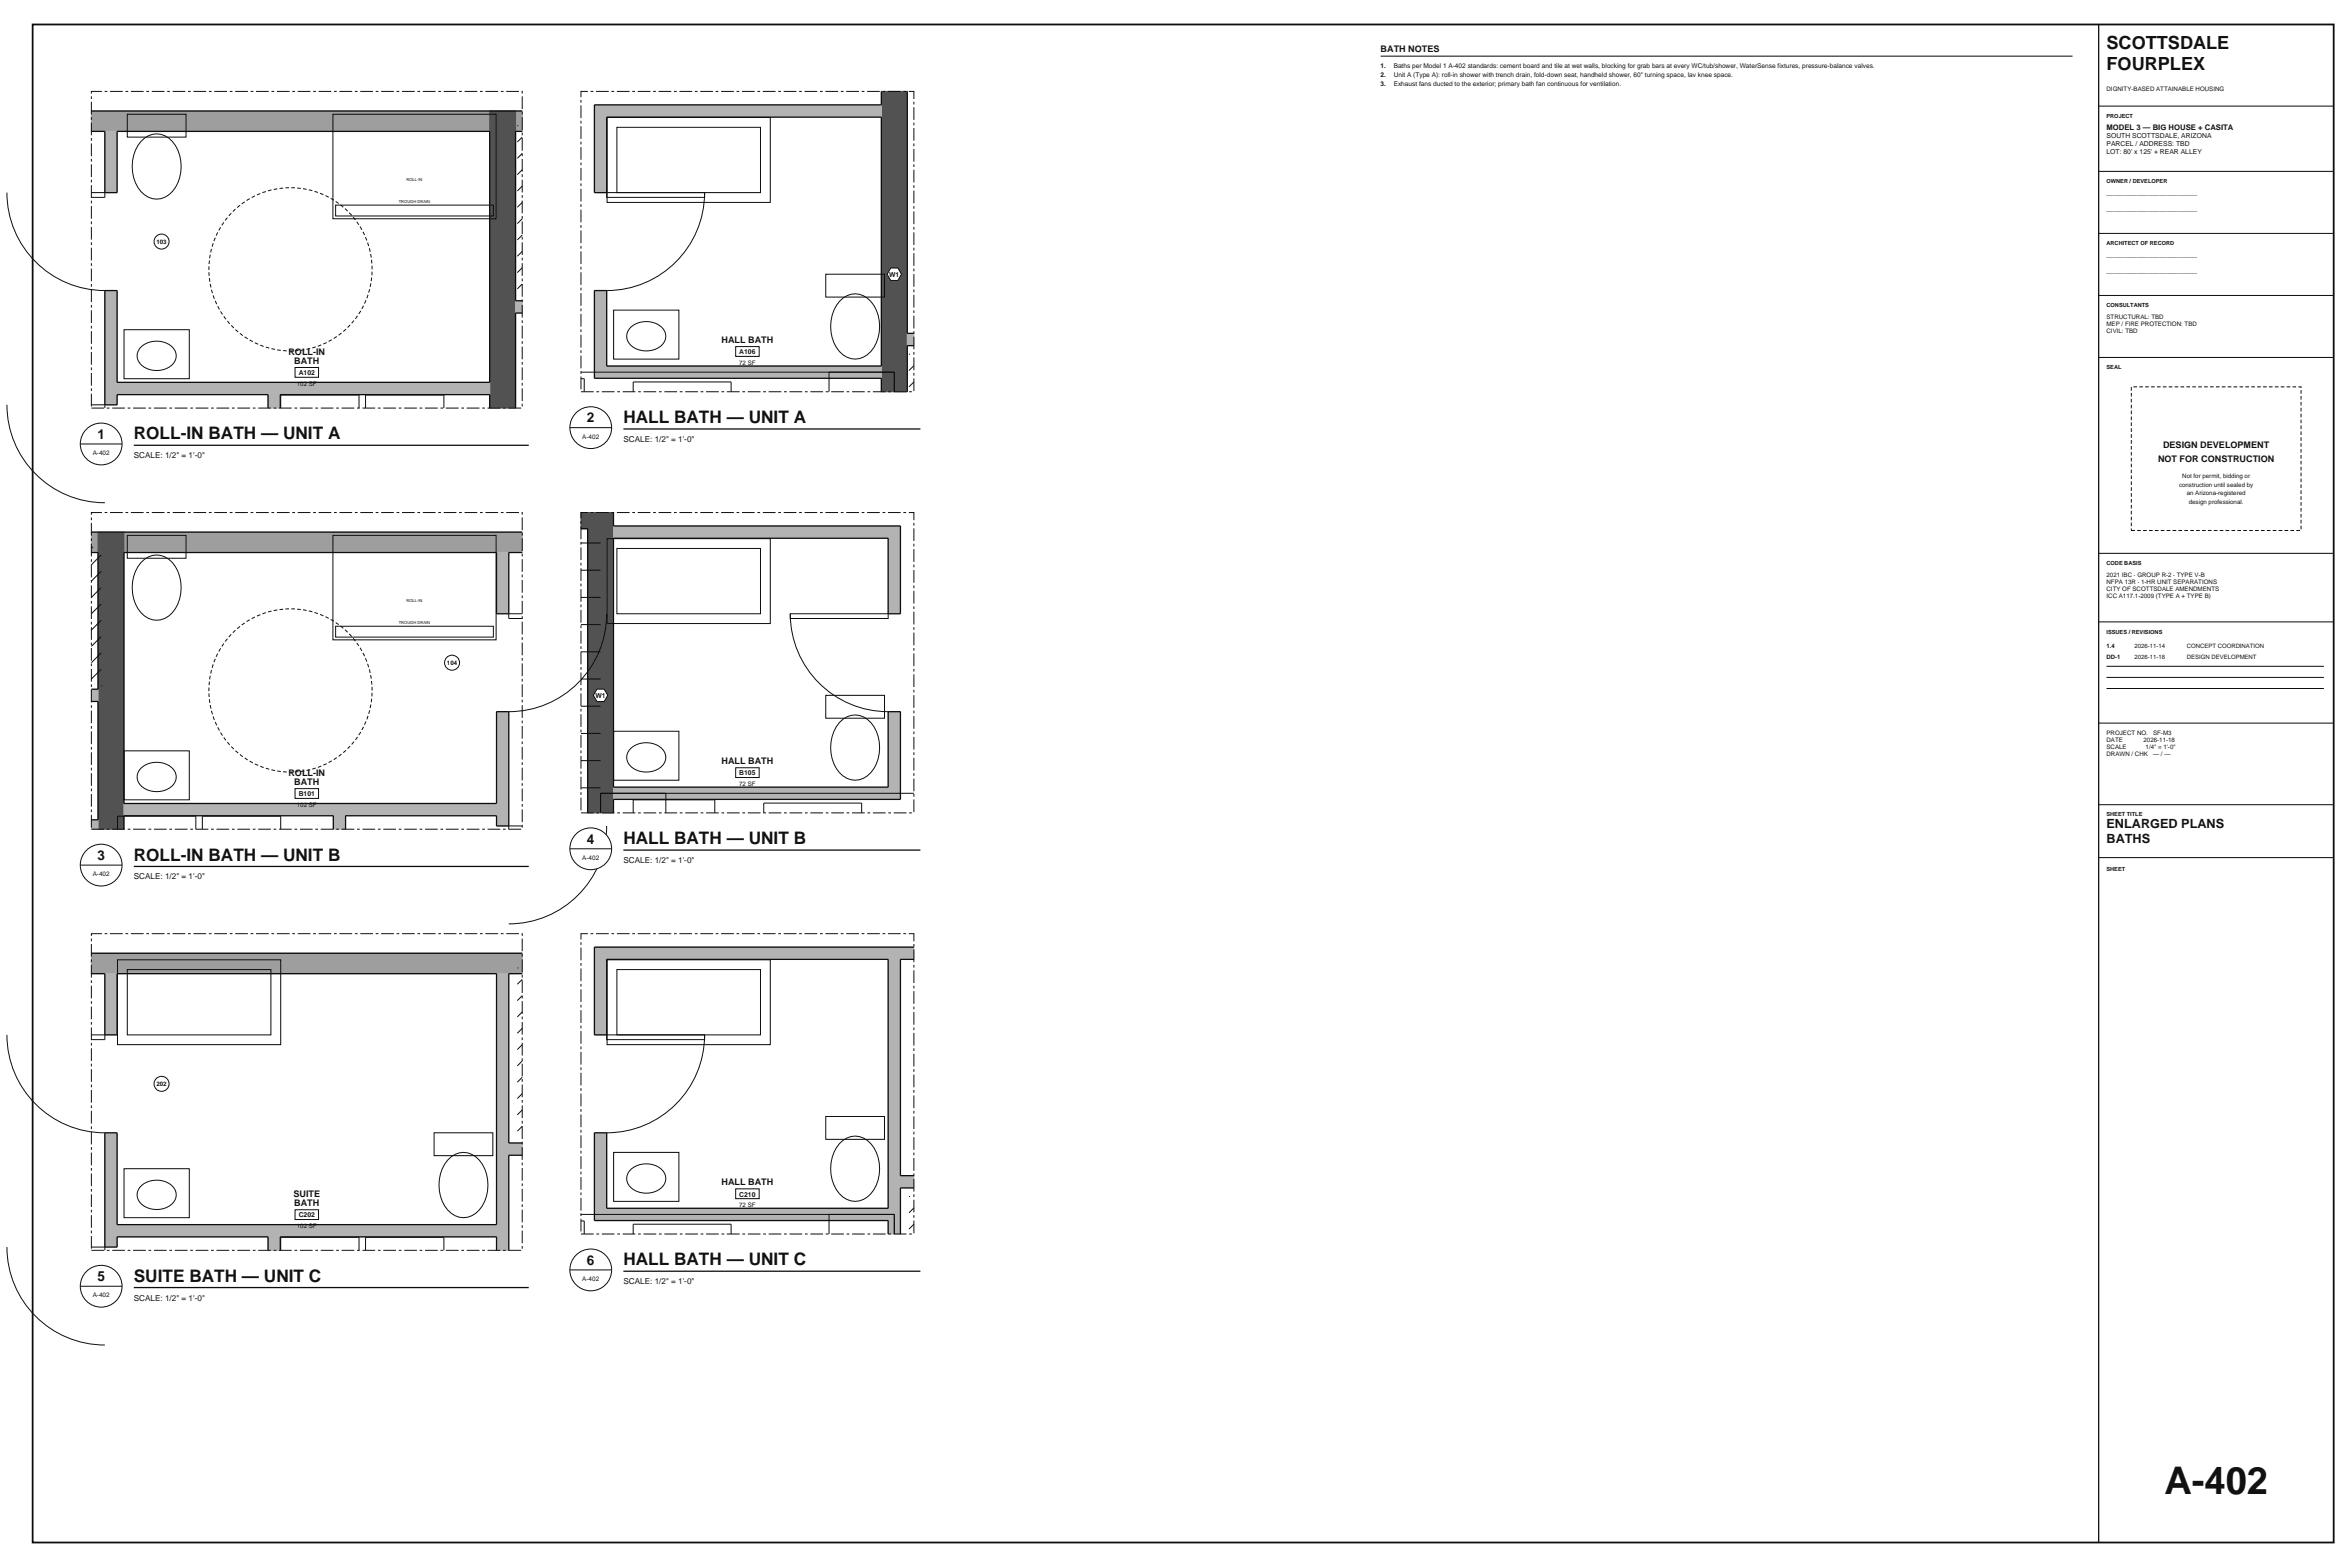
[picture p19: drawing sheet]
<svg xmlns="http://www.w3.org/2000/svg" width="914mm" height="610mm" viewBox="0 0 914 610" stroke-linecap="round" stroke-linejoin="round" font-family="sans-serif">
<defs><g id="words">
<text font-size="14.8" fill="#121212" x="842.2" y="581">A-402</text>
<g font-size="7.1" fill="#121212">
<text x="819.7" y="19">SCOTTSDALE</text>
<text x="819.7" y="27.1">FOURPLEX</text>
</g>
<g font-size="6.7" fill="#121212">
<text x="242.6" y="164.6">HALL BATH — UNIT A</text>
<text x="52.1" y="170.9">ROLL-IN BATH — UNIT A</text>
<text x="242.6" y="328.4">HALL BATH — UNIT B</text>
<text x="52.1" y="334.8">ROLL-IN BATH — UNIT B</text>
<text x="242.6" y="492.3">HALL BATH — UNIT C</text>
<text x="52.1" y="498.6">SUITE BATH — UNIT C</text>
</g>
<g font-size="5.3" fill="#121212">
<text x="228.4" y="164.3">2</text>
<text x="37.9" y="170.7">1</text>
<text x="228.4" y="328.2">4</text>
<text x="37.9" y="334.5">3</text>
<text x="228.4" y="492">6</text>
<text x="37.9" y="498.3">5</text>
</g>
<g font-size="4.9" fill="#121212">
<text x="819.7" y="322.2">ENLARGED PLANS</text>
<text x="819.7" y="327.9">BATHS</text>
</g>
<g font-size="3.5" fill="#121212">
<text x="537.2" y="20.3">BATH NOTES</text>
<text x="280.7" y="133.4">HALL BATH</text>
<text x="112.2" y="138.1">ROLL-IN</text>
<text x="114.5" y="141.6">BATH</text>
<text x="839.7" y="179.7">NOT FOR CONSTRUCTION</text>
<text x="841.7" y="174.1">DESIGN DEVELOPMENT</text>
<text x="280.7" y="297.3">HALL BATH</text>
<text x="112.2" y="302">ROLL-IN</text>
<text x="114.5" y="305.4">BATH</text>
<text x="280.7" y="461.1">HALL BATH</text>
<text x="114.2" y="465.8">SUITE</text>
<text x="114.5" y="469.2">BATH</text>
</g>
<g font-size="3.2" fill="#121212">
<text x="242.6" y="172">SCALE: 1/2&quot; = 1'-0&quot;</text>
<text x="52.1" y="178.3">SCALE: 1/2&quot; = 1'-0&quot;</text>
<text x="242.6" y="335.8">SCALE: 1/2&quot; = 1'-0&quot;</text>
<text x="52.1" y="342.1">SCALE: 1/2&quot; = 1'-0&quot;</text>
<text x="242.6" y="499.6">SCALE: 1/2&quot; = 1'-0&quot;</text>
<text x="52.1" y="506">SCALE: 1/2&quot; = 1'-0&quot;</text>
</g>
<text font-size="3" fill="#121212" x="819.7" y="50.4">MODEL 3 — BIG HOUSE + CASITA</text>
<g font-size="2.6" fill="#121212">
<text x="819.7" y="53.9">SOUTH SCOTTSDALE, ARIZONA</text>
<text x="819.7" y="56.9">PARCEL / ADDRESS: TBD</text>
<text x="819.7" y="60">LOT: 80' x 125' + REAR ALLEY</text>
<text x="819.7" y="75.8">________________________</text>
<text x="819.7" y="81.9">________________________</text>
<text x="819.7" y="99.9">________________________</text>
<text x="346" y="107.6">W1</text>
<text x="819.7" y="106">________________________</text>
<text x="287.7" y="137.8">A106</text>
<text x="116.2" y="145.9">A102</text>
<text x="231.7" y="271.5">W1</text>
<text x="287.7" y="301.7">B105</text>
<text x="116.2" y="309.8">B101</text>
<text x="287.7" y="465.5">C210</text>
<text x="116.2" y="473.6">C202</text>
</g>
<g font-size="2.5" fill="#121212">
<text x="537.2" y="26.4">1.</text>
<text x="537.2" y="30">2.</text>
<text x="542.3" y="26.4">Baths per Model 1 A-402 standards: cement board and tile at wet walls, blocking for grab bars at every WC/tub/shower, WaterSense fixtures, pressure-balance valves.</text>
<text x="542.3" y="30">Unit A (Type A): roll-in shower with trench drain, fold-down seat, handheld shower, 60&quot; turning space, lav knee space.</text>
<text x="537.2" y="33.5">3.</text>
<text x="542.3" y="33.5">Exhaust fans ducted to the exterior; primary bath fan continuous for ventilation.</text>
<text x="226.6" y="170.7">A-402</text>
<text x="36.1" y="177">A-402</text>
<text x="226.6" y="334.5">A-402</text>
<text x="36.1" y="340.9">A-402</text>
<text x="226.6" y="498.3">A-402</text>
<text x="36.1" y="504.7">A-402</text>
</g>
<g font-size="2.4" fill="#121212">
<text x="819.7" y="35.2">DIGNITY-BASED ATTAINABLE HOUSING</text>
<text x="60.9" y="94.8">103</text>
<text x="819.7" y="124.1">STRUCTURAL: TBD</text>
<text x="819.7" y="126.8">MEP / FIRE PROTECTION: TBD</text>
<text x="819.7" y="129.6">CIVIL: TBD</text>
<text x="287.6" y="141.9">72 SF</text>
<text x="115.5" y="150.1">102 SF</text>
<text x="847.9" y="189.4">construction until sealed by</text>
<text x="849.1" y="186.1">Not for permit, bidding or</text>
<text x="850.9" y="192.7">an Arizona-registered</text>
<text x="851.7" y="196">design professional.</text>
<text x="819.7" y="224.4">2021 IBC · GROUP R-2 · TYPE V-B</text>
<text x="819.7" y="227.2">NFPA 13R · 1-HR UNIT SEPARATIONS</text>
<text x="819.7" y="229.9">CITY OF SCOTTSDALE AMENDMENTS</text>
<text x="819.7" y="232.7">ICC A117.1-2009 (TYPE A + TYPE B)</text>
<text x="173.9" y="258.7">104</text>
<text x="819.7" y="285.9">PROJECT NO.</text>
<text x="837.8" y="285.9">SF-M3</text>
<text x="819.7" y="288.6">DATE</text>
<text x="819.7" y="291.4">SCALE</text>
<text x="834.1" y="288.6">2026-11-18</text>
<text x="834.9" y="291.4">1/4&quot; = 1'-0&quot;</text>
<text x="819.7" y="294.2">DRAWN / CHK</text>
<text x="837.8" y="294.2">— / —</text>
<text x="287.6" y="305.8">72 SF</text>
<text x="115.5" y="313.9">102 SF</text>
<text x="60.9" y="422.5">202</text>
<text x="287.6" y="469.6">72 SF</text>
<text x="115.5" y="477.7">102 SF</text>
</g>
<g font-size="2.3" fill="#121212">
<text x="819.7" y="252.1">1.4</text>
<text x="819.7" y="256.4">DD-1</text>
<text x="830.6" y="252.1">2026-11-14</text>
<text x="830.6" y="256.4">2026-11-18</text>
<text x="850.9" y="252.1">CONCEPT COORDINATION</text>
<text x="850.9" y="256.4">DESIGN DEVELOPMENT</text>
</g>
<g font-size="2.2" fill="#121212">
<text x="819.7" y="45.8">PROJECT</text>
<text x="819.7" y="71.2">OWNER / DEVELOPER</text>
<text x="819.7" y="95.4">ARCHITECT OF RECORD</text>
<text x="819.7" y="119.5">CONSULTANTS</text>
<text x="819.7" y="143.6">SEAL</text>
<text x="819.7" y="219.8">CODE BASIS</text>
<text x="819.7" y="246.5">ISSUES / REVISIONS</text>
<text x="819.7" y="317.6">SHEET TITLE</text>
<text x="819.7" y="338.7">SHEET</text>
</g>
<g font-size="1.6" fill="#121212">
<text x="158.2" y="70.4">ROLL-IN</text>
<text x="155.2" y="78.8">TROUGH DRAIN</text>
<text x="158.2" y="234.3">ROLL-IN</text>
<text x="155.2" y="242.6">TROUGH DRAIN</text>
</g>
</g></defs>
<g fill="#9e9e9e" stroke="#9e9e9e" stroke-width=".39">
<path d="M35.6 43.2h155v7.9h-155z" fill-rule="evenodd"/>
<path d="M200.6 43.2h2.6v7.9h-2.6z" fill-rule="evenodd"/>
<path d="M35.6 207h2.6v7.9h-2.6z" fill-rule="evenodd"/>
<path d="M48.2 207h155v7.9h-155z" fill-rule="evenodd"/>
<path d="M35.6 370.8h167.6v8h-167.6z" fill-rule="evenodd"/>
</g>
<g fill="#525252" stroke="#525252" stroke-width=".39">
<path d="M190.6 43.2h10v115.5h-10z" fill-rule="evenodd"/>
<path d="M343 35.6h10v116.8h-10z" fill-rule="evenodd"/>
<path d="M38.2 207h10v115.6h-10z" fill-rule="evenodd"/>
<path d="M226.1 199.4h12.6v6.3h-12.6z" fill-rule="evenodd"/>
<path d="M228.7 205.7h10v110.5h-10z" fill-rule="evenodd"/>
</g>
<g fill="#b3b3b3" stroke="#b3b3b3" stroke-width=".39">
<path d="M40.8 51.1h4.8v23.8h-4.8z" fill-rule="evenodd"/>
<path d="M200.6 117h2.6v4.8h-2.6z" fill-rule="evenodd"/>
<path d="M40.8 113h4.8v35.7h-4.8z" fill-rule="evenodd"/>
<path d="M40.8 148.7h149.8v4.8h-149.8z" fill-rule="evenodd"/>
<path d="M40.8 153.5h4.8v4h-4.8z" fill-rule="evenodd"/>
<path d="M104.3 153.5h4.8v5.2h-4.8z" fill-rule="evenodd"/>
<path d="M231.3 40.8h111.7v4.8h-111.7z" fill-rule="evenodd"/>
<path d="M231.3 45.6h4.8v29.3h-4.8z" fill-rule="evenodd"/>
<path d="M353 129.7h2.6v4.8h-2.6z" fill-rule="evenodd"/>
<path d="M231.3 113h4.8v29.4h-4.8z" fill-rule="evenodd"/>
<path d="M231.3 142.4h111.7v4.8h-111.7z" fill-rule="evenodd"/>
<path d="M193.2 214.9h4.8v23.9h-4.8z" fill-rule="evenodd"/>
<path d="M35.6 268.1h2.6v4.8h-2.6z" fill-rule="evenodd"/>
<path d="M193.2 276.9h4.8v35.7h-4.8z" fill-rule="evenodd"/>
<path d="M48.2 312.6h149.8v4.7h-149.8z" fill-rule="evenodd"/>
<path d="M193.2 317.3h4.8v4h-4.8z" fill-rule="evenodd"/>
<path d="M35.6 318.9h2.6v3.7h-2.6z" fill-rule="evenodd"/>
<path d="M129.7 317.3h4.8v5.3h-4.8z" fill-rule="evenodd"/>
<path d="M238.7 204.6h111.7v4.8h-111.7z" fill-rule="evenodd"/>
<path d="M345.6 209.4h4.8v29.4h-4.8z" fill-rule="evenodd"/>
<path d="M345.6 276.9h4.8v29.3h-4.8z" fill-rule="evenodd"/>
<path d="M238.7 306.2h111.7v4.8h-111.7z" fill-rule="evenodd"/>
<path d="M40.8 378.8h4.8v23.8h-4.8z" fill-rule="evenodd"/>
<path d="M193.2 378.8h4.8v65.9h-4.8z" fill-rule="evenodd"/>
<path d="M193.2 444.7h10v4.7h-10z" fill-rule="evenodd"/>
<path d="M40.8 440.7h4.8v35.7h-4.8z" fill-rule="evenodd"/>
<path d="M193.2 449.4h4.8v27h-4.8z" fill-rule="evenodd"/>
<path d="M40.8 476.4h157.2v4.8h-157.2z" fill-rule="evenodd"/>
<path d="M40.8 481.2h4.8v3.9h-4.8z" fill-rule="evenodd"/>
<path d="M104.3 481.2h4.8v5.2h-4.8z" fill-rule="evenodd"/>
<path d="M193.2 481.2h4.8v5.2h-4.8z" fill-rule="evenodd"/>
<path d="M231.3 368.5h124.3v4.7h-124.3z" fill-rule="evenodd"/>
<path d="M231.3 373.2h4.8v29.4h-4.8z" fill-rule="evenodd"/>
<path d="M345.6 373.2h4.8v84.2h-4.8z" fill-rule="evenodd"/>
<path d="M345.6 457.4h10v4.7h-10z" fill-rule="evenodd"/>
<path d="M231.3 440.7h4.8v29.4h-4.8z" fill-rule="evenodd"/>
<path d="M345.6 462.1h4.8v8h-4.8z" fill-rule="evenodd"/>
<path d="M231.3 470.1h119.1v4.7h-119.1z" fill-rule="evenodd"/>
<path d="M345.6 474.8h4.8v5.3h-4.8z" fill-rule="evenodd"/>
</g>
<g fill="none" stroke="#0d0d0d" stroke-width=".39">
<path d="M49.5 44.4h22.9v8.9h-22.9zM54.8 55a8 8 0 0 1 13.5 1.6 15.3 15.3 0 0 1-2.6 19.2 8 8 0 0 1-12-2.9 15.8 15.8 0 0 1 1.1-17.9zM129.5 44.4h63.5v40.7h-63.5zM201.3 48.9h.1M203.2 53.3l-1.9 1.9M203.2 59.7l-1.9 1.9M2.7 74.9a38.1 38.1 0 0 0 38.1 38.1M35.6 74.9h5.2v1.9h-5.2M130.6 79.8h61.4v4.2h-61.4zM203.2 66l-1.9 1.9M203.2 72.4l-1.9 1.9M203.2 78.7l-1.9 1.9"/>
<path d="M203.2 85.1l-1.9 1.9M203.2 91.4l-1.9 1.9M203.2 97.8l-1.9 1.9M203.2 104.1l-1.9 1.9M203.2 110.5l-1.9 1.9M48.3 128.3h25.4v19h-25.4zM55.1 134.8a8.9 8.9 0 0 1 13 1.7 5.1 5.1 0 0 1-3.3 6.9 8.7 8.7 0 0 1-11-3 4.6 4.6 0 0 1 1.3-5.6zM2.7 157.5a38.1 38.1 0 0 0 38.1 38.1M35.6 157.5h5.2v1.2M109.2 158.7v-5h30.5v5M142.2 158.7v-5h30.5v5"/>
</g>
<path d="M144.8 104.8a31.8 31.8 0 0 0-47-27.9 31.8 31.8 0 0 0-1.9 54.6 31.8 31.8 0 0 0 48.8-24.5l.1-2.2" fill="none" stroke="#0d0d0d" stroke-width=".39" stroke-dasharray="1.4 .9" stroke-linecap="butt"/>
<path d="M35.6 43.2h167.6M35.6 51.1h5.2v23.8h4.8v-23.8h145v97.6h-145v-35.7h-4.8v44.5h4.8v-4h58.7v5.2M203.2 51.1h-2.6v65.9h2.6M203.2 121.8h-2.6v36.9M109.1 158.7v-5.2h81.5v5.2" fill="none" stroke="#0d0d0d" stroke-width=".5"/>
<g fill="#fff" stroke="#0d0d0d" stroke-width=".39">
<path d="M114.8 143h9.2v3.8h-9.2z" fill-rule="evenodd"/>
<circle cx="62.9" cy="94" r="2.92"/>
</g>
<path d="M35.6 35.6h167.6v123.1h-167.6z" fill="none" stroke="#0d0d0d" stroke-width=".39" stroke-dasharray="4.9 1.1 1.1 1.1" stroke-linecap="butt"/>
<circle cx="39.4" cy="172.7" r="8.1" fill="#fff" stroke="#0d0d0d" stroke-width=".39"/>
<g fill="none" stroke="#0d0d0d" stroke-width=".39">
<path d="M236.2 45.7h63.5v33h-63.5zM240 49.5h55.9v25.4h-55.9zM236.1 74.9h38.1v1.9h-38.1zM274.2 74.9a38.1 38.1 0 0 1-38.1 38.1M321.3 106.7h22.9v8.9h-22.9zM326.6 117.3a8 8 0 0 1 13.4 1.5 15.3 15.3 0 0 1-2.5 19.2 8 8 0 0 1-12.1-2.8 15.8 15.8 0 0 1 1.2-17.9zM238.8 120.6h25.4v19.1h-25.4zM245.6 127.1a8.9 8.9 0 0 1 13 1.8 5.1 5.1 0 0 1-3.3 6.9 8.7 8.7 0 0 1-11-3 4.6 4.6 0 0 1 1.3-5.7zM353.7 137.8h.1M226.1 144.8h121.9v7.6M226.1 147.3h1.2v5.1M246.4 152.4v-3.8h38.1v3.8"/>
<path d="M322.6 144.8v7.6M355.6 142.2l-1.9 1.9M355.6 148.6l-1.9 1.9M31.2 172.7h16.3"/>
</g>
<path d="M343 35.6v5.2h-111.7v34.1h4.8v-29.3h106.9v96.8h-106.9v-29.4h-4.8v34.2h111.7v5.2M353 35.6v94.1h2.6M355.6 134.5h-2.6v17.9M52.1 173.2h153.6" fill="none" stroke="#0d0d0d" stroke-width=".5"/>
<g fill="#fff" stroke="#0d0d0d" stroke-width=".39">
<path d="M286.3 134.8h9.1v3.8h-9.1z" fill-rule="evenodd"/>
<path d="M346.6 104.3h2.8l1.4 2.4-1.4 2.4h-2.8l-1.4-2.4z" fill-rule="evenodd"/>
</g>
<path d="M226.1 35.6h129.5v116.8h-129.5z" fill="none" stroke="#0d0d0d" stroke-width=".39" stroke-dasharray="4.9 1.1 1.1 1.1" stroke-linecap="butt"/>
<circle cx="229.9" cy="166.4" r="8.1" fill="#fff" stroke="#0d0d0d" stroke-width=".39"/>
<g fill="none" stroke="#0d0d0d" stroke-width=".39">
<path d="M221.7 166.4h16.3M36.2 212.7l-.6 .7M39.4 215.9l-3.8 3.8M49.5 208.3h22.9v8.9h-22.9zM54.8 218.9a8 8 0 0 1 13.5 1.5 15.3 15.3 0 0 1-2.6 19.2 8 8 0 0 1-12-2.8 15.8 15.8 0 0 1 1.1-17.9zM129.5 208.3h63.5v40.6h-63.5zM39.4 222.2l-3.8 3.9M39.4 228.6l-3.8 3.8M39.4 234.9l-3.8 3.9M203.2 238.8h-5.2v1.8h5.2M236.1 238.8a38.1 38.1 0 0 1-38.1 38.1M39.4 241.3l-3.8 3.8"/>
<path d="M39.4 247.6l-3.8 3.9M39.4 254l-3.8 3.8M130.6 243.6h61.4v4.3h-61.4zM39.4 266.7h.1M39.4 260.3l-3.8 3.9M48.3 292.1h25.4v19h-25.4zM55.1 298.6a8.9 8.9 0 0 1 13 1.7 5.1 5.1 0 0 1-3.3 6.9 8.7 8.7 0 0 1-11-3 4.6 4.6 0 0 1 1.3-5.6zM45.7 322.6v-5.1h30.5v5.1M78.7 322.6v-5.1h30.5v5.1M203.2 321.3h-5.2v1.3M236.1 321.3a38.1 38.1 0 0 1-38.1 38.1"/>
</g>
<path d="M242.6 166.9h115.5M35.6 207h167.6M35.6 214.9h2.6v53.2h-2.6M203.2 214.9h-5.2v23.9h-4.8v-23.9h-145v97.7h145v-35.7h4.8v44.4h-4.8v-4h-58.7v5.3M35.6 272.9h2.6v46h-2.6M48.2 322.6v-5.3h81.5v5.3" fill="none" stroke="#0d0d0d" stroke-width=".5"/>
<path d="M144.8 268.6a31.8 31.8 0 0 0-47-27.8 31.8 31.8 0 0 0-1.9 54.5 31.8 31.8 0 0 0 48.8-24.4l.1-2.3" fill="none" stroke="#0d0d0d" stroke-width=".39" stroke-dasharray="1.4 .9" stroke-linecap="butt"/>
<g fill="#fff" stroke="#0d0d0d" stroke-width=".39">
<path d="M114.8 306.8h9.2v3.8h-9.2z" fill-rule="evenodd"/>
<circle cx="175.9" cy="257.8" r="2.92"/>
</g>
<path d="M35.6 199.4h167.6v123.2h-167.6z" fill="none" stroke="#0d0d0d" stroke-width=".39" stroke-dasharray="4.9 1.1 1.1 1.1" stroke-linecap="butt"/>
<circle cx="39.4" cy="336.6" r="8.1" fill="#fff" stroke="#0d0d0d" stroke-width=".39"/>
<g fill="none" stroke="#0d0d0d" stroke-width=".39">
<path d="M226.1 211.2h7.6M236.2 209.5h63.5v33.1h-63.5zM240 213.4h55.9v25.4h-55.9zM226.1 221.8h7.6M226.1 232.4h7.6M307.5 238.8h38.1v1.8h-38.1zM307.5 238.8a38.1 38.1 0 0 0 38.1 38.1M226.1 243h7.6M226.1 253.6h7.6M226.1 264.2h7.6M226.1 274.7h7.6M321.3 270.5h22.9v8.9h-22.9z"/>
<path d="M226.1 285.3h7.6M226.1 295.9h7.6M238.8 284.5h25.4v19h-25.4zM245.6 291a8.9 8.9 0 0 1 13 1.7 5.1 5.1 0 0 1-3.3 6.9 8.7 8.7 0 0 1-11-3 4.6 4.6 0 0 1 1.3-5.6zM326.6 281.1a8 8 0 0 1 13.4 1.6 15.3 15.3 0 0 1-2.5 19.1 8 8 0 0 1-12.1-2.8 15.8 15.8 0 0 1 1.2-17.9zM226.1 306.5h7.6M246.4 316.2v-5.1h31.7v5.1M259.1 308.6v7.6M297.2 316.2v-3.8h38.1v3.8M355.6 308.6h-121.9v7.6M31.2 336.5h16.3"/>
</g>
<path d="M238.7 199.4v5.2h111.7v34.2h-4.8v-29.4h-106.9v96.8h106.9v-29.3h4.8v34.1h-111.7v5.2M226.1 205.7h2.6v110.5M52.1 337.1h153.6" fill="none" stroke="#0d0d0d" stroke-width=".5"/>
<g fill="#fff" stroke="#0d0d0d" stroke-width=".39">
<path d="M286.3 298.7h9.1v3.8h-9.1z" fill-rule="evenodd"/>
<path d="M232.3 268.1h2.8l1.4 2.4-1.4 2.4h-2.8l-1.4-2.4z" fill-rule="evenodd"/>
</g>
<path d="M226.1 199.4h129.5v116.8h-129.5z" fill="none" stroke="#0d0d0d" stroke-width=".39" stroke-dasharray="4.9 1.1 1.1 1.1" stroke-linecap="butt"/>
<circle cx="229.9" cy="330.2" r="8.1" fill="#fff" stroke="#0d0d0d" stroke-width=".39"/>
<g fill="none" stroke="#0d0d0d" stroke-width=".39">
<path d="M221.7 330.2h16.3M45.7 373.4h63.5v33h-63.5zM49.5 377.2h55.9v25.4h-55.9zM201.3 376.6h.1M203.2 381l-1.9 1.9M203.2 387.3l-1.9 2M203.2 393.7l-1.9 1.9M2.7 402.6a38.1 38.1 0 0 0 38.1 38.1M35.6 402.6h5.2v1.8h-5.2M203.2 400l-1.9 2M203.2 406.4l-1.9 1.9M203.2 412.7l-1.9 2"/>
<path d="M203.2 419.1l-1.9 1.9M203.2 425.4l-1.9 2M203.2 431.8l-1.9 1.9M203.2 438.1l-1.9 2M48.3 454.7h25.4v19h-25.4zM168.9 440.7h22.9v8.9h-22.9zM174.2 451.3a8 8 0 0 1 13.4 1.5 15.3 15.3 0 0 1-2.5 19.2 8 8 0 0 1-12.1-2.8 15.8 15.8 0 0 1 1.2-17.9zM55.1 461.1a8.9 8.9 0 0 1 13 1.8 5.1 5.1 0 0 1-3.3 6.9 8.7 8.7 0 0 1-11-3 4.6 4.6 0 0 1 1.3-5.7zM2.7 485.1a38.1 38.1 0 0 0 38.1 38.1M35.6 485.1h5.2v1.3M109.2 486.4v-5.1h30.5v5.1M142.2 486.4v-5.1h30.5v5.1"/>
</g>
<path d="M242.6 330.7h115.5M35.6 370.8h167.6M35.6 378.8h5.2v23.8h4.8v-23.8h147.6v97.6h-147.6v-35.7h-4.8v44.4h4.8v-3.9h58.7v5.2M203.2 378.8h-5.2v65.9h5.2M203.2 449.4h-5.2v37M109.1 486.4v-5.2h84.1v5.2" fill="none" stroke="#0d0d0d" stroke-width=".5"/>
<g fill="#fff" stroke="#0d0d0d" stroke-width=".39">
<path d="M114.8 470.6h9.2v3.8h-9.2z" fill-rule="evenodd"/>
<circle cx="62.9" cy="421.6" r="2.92"/>
</g>
<path d="M35.6 363.2h167.6v123.2h-167.6z" fill="none" stroke="#0d0d0d" stroke-width=".39" stroke-dasharray="4.9 1.1 1.1 1.1" stroke-linecap="butt"/>
<circle cx="39.4" cy="500.4" r="8.1" fill="#fff" stroke="#0d0d0d" stroke-width=".39"/>
<g fill="none" stroke="#0d0d0d" stroke-width=".39">
<path d="M236.2 373.4h63.5v33h-63.5zM240 377.2h55.9v25.4h-55.9zM236.1 402.6h38.1v1.8h-38.1zM274.2 402.6a38.1 38.1 0 0 1-38.1 38.1M321.3 434.3h22.9v8.9h-22.9zM238.8 448.3h25.4v19.1h-25.4zM245.6 454.8a8.9 8.9 0 0 1 13 1.7 5.1 5.1 0 0 1-3.3 6.9 8.7 8.7 0 0 1-11-3 4.6 4.6 0 0 1 1.3-5.6zM326.6 444.9a8 8 0 0 1 13.4 1.6 15.3 15.3 0 0 1-2.5 19.2 8 8 0 0 1-12.1-2.9 15.8 15.8 0 0 1 1.2-17.9zM226.1 472.4h121.9v7.7M226.1 475h1.2v5.1M322.6 472.4v7.7M353.7 465.5h.1"/>
<path d="M355.6 469.9l-1.9 1.9M355.6 476.2l-1.9 2M246.4 480.1v-3.9h38.1v3.9M31.2 500.4h16.3"/>
</g>
<path d="M355.6 368.5h-124.3v34.1h4.8v-29.4h109.5v96.9h-109.5v-29.4h-4.8v34.1h114.3v5.3M355.6 373.2h-5.2v84.2h5.2M355.6 462.1h-5.2v18M52.1 500.9h153.6" fill="none" stroke="#0d0d0d" stroke-width=".5"/>
<path d="M286.3 462.5h9.1v3.8h-9.1z" fill-rule="evenodd" fill="#fff" stroke="#0d0d0d" stroke-width=".39"/>
<path d="M226.1 363.2h129.5v116.9h-129.5z" fill="none" stroke="#0d0d0d" stroke-width=".39" stroke-dasharray="4.9 1.1 1.1 1.1" stroke-linecap="butt"/>
<circle cx="229.9" cy="494" r="8.1" fill="#fff" stroke="#0d0d0d" stroke-width=".39"/>
<g fill="none" stroke="#0d0d0d" stroke-width=".39">
<path d="M537.2 21.8h269.2M816.6 41.3h91.4M816.6 66.7h91.4M816.6 90.8h91.4M816.6 114.9h91.4M816.6 139.1h91.4M816.6 215.3h91.4M816.6 241.9h91.4M819.7 259.2h84.5M819.7 263.5h84.5M819.7 267.8h84.5M816.6 281.3h91.4"/>
<path d="M816.6 313.1h91.4M816.6 333.6h91.4M221.7 494h16.3"/>
</g>
<path d="M816.6 9.5v590.6M242.6 494.5h115.5" fill="none" stroke="#0d0d0d" stroke-width=".5"/>
<path d="M12.7 9.5h895.3v590.6h-895.3z" fill="none" stroke="#0d0d0d" stroke-width=".7" stroke-linecap="butt"/>
<path d="M829.3 150.5h66v55.9h-66z" fill="none" stroke="#0d0d0d" stroke-width=".39" stroke-dasharray="1.4 .9" stroke-linecap="butt"/>
<use href="#words"/>
</svg>
